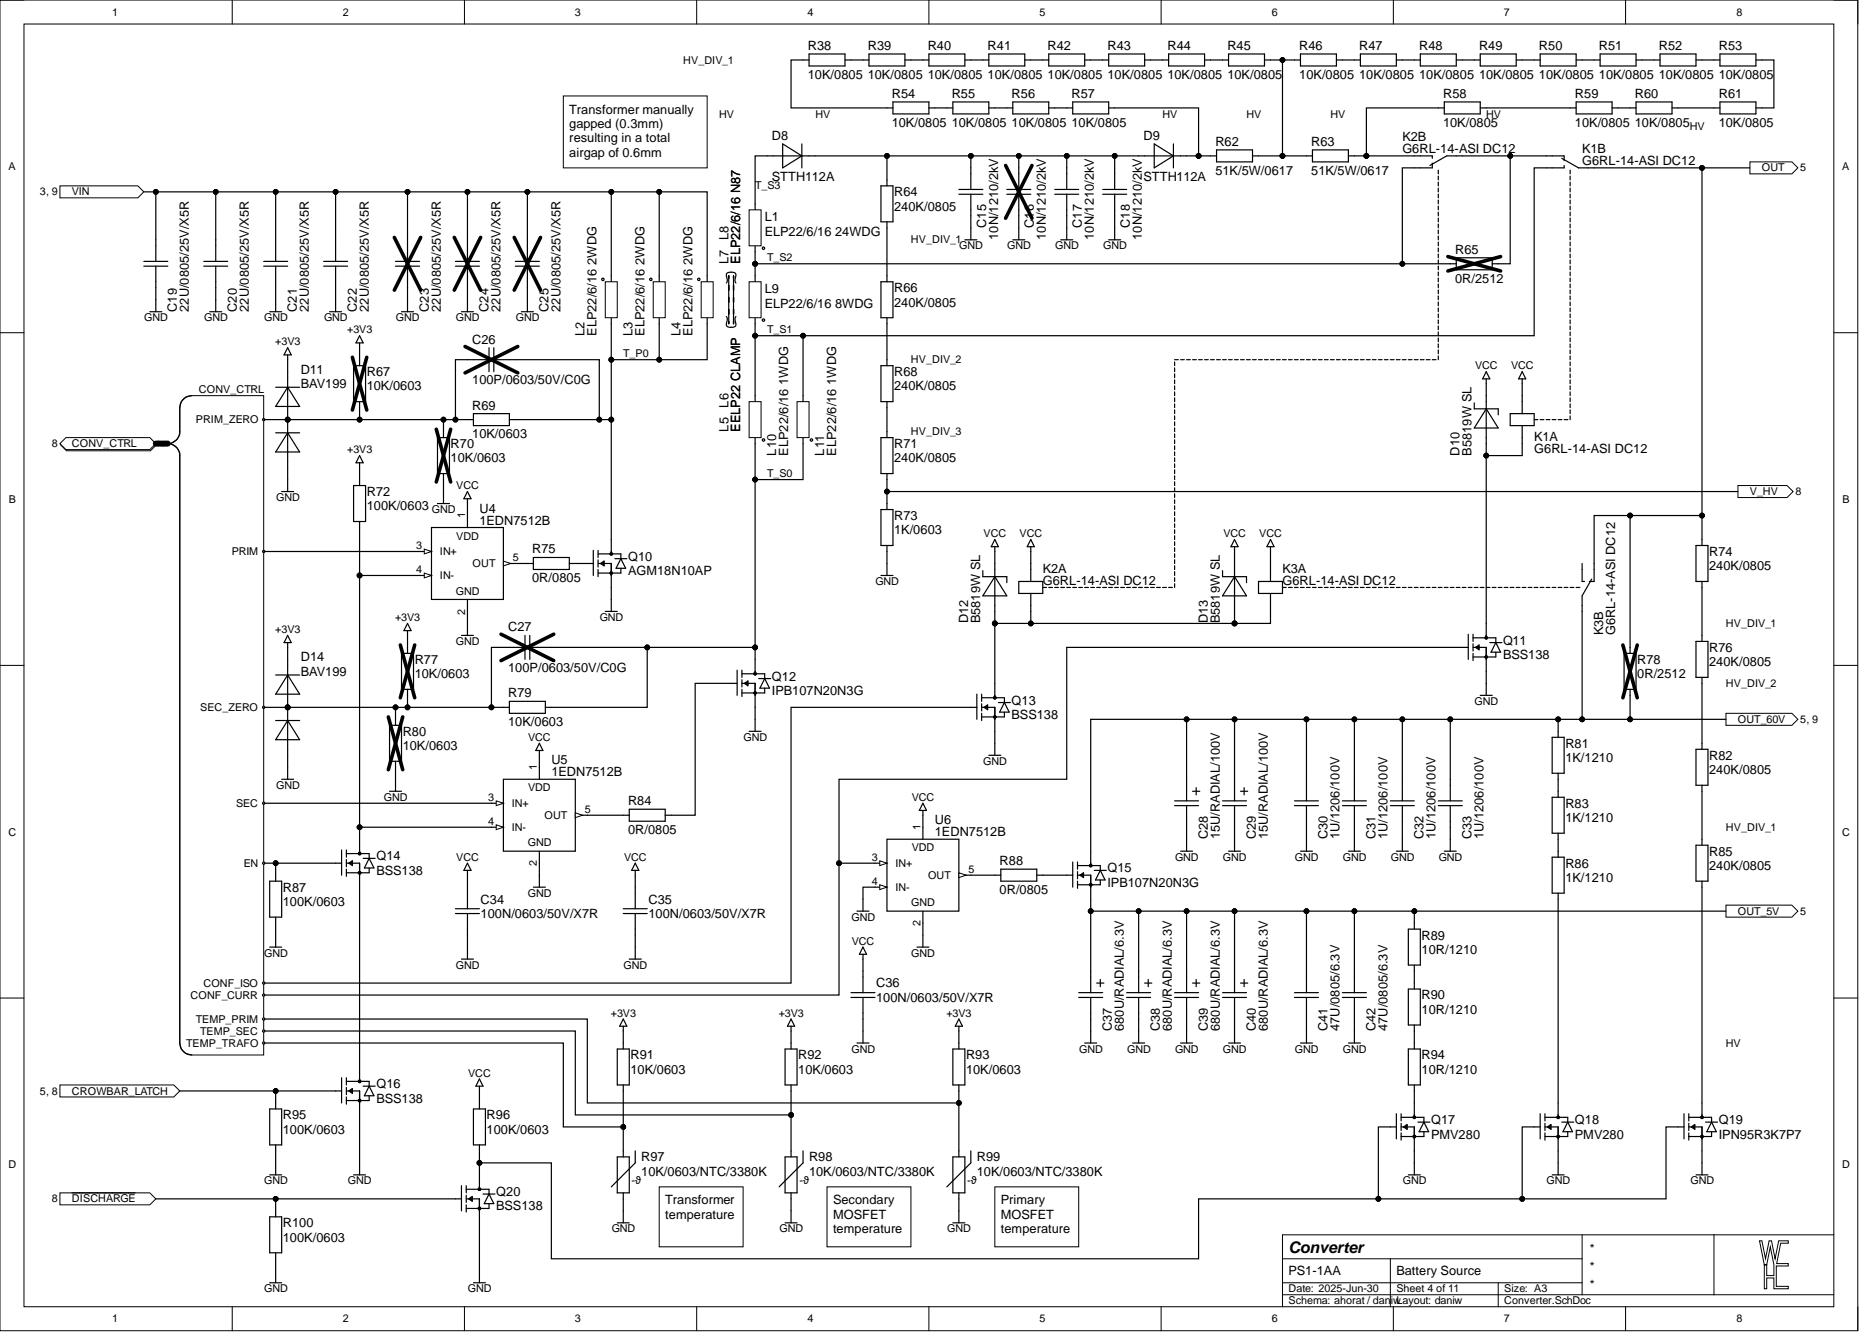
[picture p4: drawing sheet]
<svg xmlns="http://www.w3.org/2000/svg" width="393mm" height="282mm" viewBox="0 0 393 282" stroke-linecap="round" stroke-linejoin="round" font-family="sans-serif">
<defs><g id="words">
<text font-size="3.4" x="272.6" y="265.1">Converter</text>
<g font-size="2.7">
<text x="170.9" y="10.6">R38</text>
<text x="183.6" y="10.6">R39</text>
<text x="196.3" y="10.6">R40</text>
<text x="209" y="10.6">R41</text>
<text x="221.7" y="10.6">R42</text>
<text x="234.3" y="10.6">R43</text>
<text x="247" y="10.6">R44</text>
<text x="259.7" y="10.6">R45</text>
<text x="274.9" y="10.6">R46</text>
<text x="287.6" y="10.6">R47</text>
<text x="300.3" y="10.6">R48</text>
<text x="313" y="10.6">R49</text>
<text x="325.6" y="10.6">R50</text>
<text x="338.3" y="10.6">R51</text>
<text x="351" y="10.6">R52</text>
<text x="363.7" y="10.6">R53</text>
<text x="170.9" y="16.7">10K/0805</text>
<text x="183.6" y="16.7">10K/0805</text>
<text x="196.3" y="16.7">10K/0805</text>
<text x="209" y="16.7">10K/0805</text>
<text x="221.7" y="16.7">10K/0805</text>
<text x="234.3" y="16.7">10K/0805</text>
<text x="247" y="16.7">10K/0805</text>
<text x="259.7" y="16.7">10K/0805</text>
<text x="274.9" y="16.7">10K/0805</text>
<text x="287.6" y="16.7">10K/0805</text>
<text x="300.3" y="16.7">10K/0805</text>
<text x="313" y="16.7">10K/0805</text>
<text x="325.6" y="16.7">10K/0805</text>
<text x="338.3" y="16.7">10K/0805</text>
<text x="351" y="16.7">10K/0805</text>
<text x="363.7" y="16.7">10K/0805</text>
<text x="188.7" y="20.7">R54</text>
<text x="201.4" y="20.7">R55</text>
<text x="214" y="20.7">R56</text>
<text x="226.7" y="20.7">R57</text>
<text x="305.3" y="20.7">R58</text>
<text x="333.2" y="20.7">R59</text>
<text x="345.9" y="20.7">R60</text>
<text x="363.7" y="20.7">R61</text>
<text x="120.5" y="24">Transformer manually</text>
<text x="120.5" y="27.1">gapped (0.3mm)</text>
<text x="163.3" y="29.6">D8</text>
<text x="188.7" y="26.8">10K/0805</text>
<text x="201.4" y="26.8">10K/0805</text>
<text x="214" y="26.8">10K/0805</text>
<text x="226.7" y="26.8">10K/0805</text>
<text x="241.9" y="29.6">D9</text>
<text x="296.7" y="29.9">K2B</text>
<text x="305.3" y="26.8">10K/0805</text>
<text x="333.2" y="26.8">10K/0805</text>
<text x="345.9" y="26.8">10K/0805</text>
<text x="363.7" y="26.8">10K/0805</text>
<text x="120.5" y="30.1">resulting in a total</text>
<text x="120.5" y="33.2">airgap of 0.6mm</text>
<text x="257.2" y="30.9">R62</text>
<text x="277.4" y="30.9">R63</text>
<text x="296.7" y="32.4">G6RL-14-ASI DC12</text>
<text x="334.8" y="32.4">K1B</text>
<text x="334.8" y="34.9">G6RL-14-ASI DC12</text>
<text x="163.3" y="38.2">STTH112A</text>
<text x="189.2" y="41.5">R64</text>
<text x="241.9" y="38.2">STTH112A</text>
<text x="257.2" y="37">51K/5W/0617</text>
<text x="277.4" y="37">51K/5W/0617</text>
<text x="161.8" y="46.9">L1</text>
<text x="189.2" y="44.6">240K/0805</text>
<text x="154.1" y="50.7" transform="rotate(-90 154.1 50.7)">L8</text>
<text x="161.8" y="49.9">ELP22/6/16 24WDG</text>
<text x="208.6" y="48.2" transform="rotate(-90 208.6 48.2)">C15</text>
<text x="211.2" y="50.7" transform="rotate(-90 211.2 50.7)">10N/1210/2kV</text>
<text x="218.8" y="48.2" transform="rotate(-90 218.8 48.2)">C16</text>
<text x="221.3" y="50.7" transform="rotate(-90 221.3 50.7)">10N/1210/2kV</text>
<text x="228.9" y="48.2" transform="rotate(-90 228.9 48.2)">C17</text>
<text x="231.5" y="50.7" transform="rotate(-90 231.5 50.7)">10N/1210/2kV</text>
<text x="239.1" y="48.2" transform="rotate(-90 239.1 48.2)">C18</text>
<text x="241.6" y="50.7" transform="rotate(-90 241.6 50.7)">10N/1210/2kV</text>
<text x="307.9" y="53.7">R65</text>
<text x="126.2" y="56.2" transform="rotate(-90 126.2 56.2)">2WDG</text>
<text x="136.4" y="56.2" transform="rotate(-90 136.4 56.2)">2WDG</text>
<text x="146.5" y="56.2" transform="rotate(-90 146.5 56.2)">2WDG</text>
<text x="154.1" y="55.8" transform="rotate(-90 154.1 55.8)">L7</text>
<text x="156.6" y="55.8" transform="rotate(-90 156.6 55.8)">ELP22/6/16 N87</text>
<text x="307.9" y="59.8">0R/2512</text>
<text x="37.4" y="66" transform="rotate(-90 37.4 66)">C19</text>
<text x="40" y="66" transform="rotate(-90 40 66)">22U/0805/25V/X5R</text>
<text x="50.1" y="66" transform="rotate(-90 50.1 66)">C20</text>
<text x="52.7" y="66" transform="rotate(-90 52.7 66)">22U/0805/25V/X5R</text>
<text x="62.8" y="66" transform="rotate(-90 62.8 66)">C21</text>
<text x="65.3" y="66" transform="rotate(-90 65.3 66)">22U/0805/25V/X5R</text>
<text x="75.5" y="66" transform="rotate(-90 75.5 66)">C22</text>
<text x="78" y="66" transform="rotate(-90 78 66)">22U/0805/25V/X5R</text>
<text x="90.7" y="66" transform="rotate(-90 90.7 66)">C23</text>
<text x="93.2" y="66" transform="rotate(-90 93.2 66)">22U/0805/25V/X5R</text>
<text x="103.4" y="66" transform="rotate(-90 103.4 66)">C24</text>
<text x="105.9" y="66" transform="rotate(-90 105.9 66)">22U/0805/25V/X5R</text>
<text x="116.1" y="66" transform="rotate(-90 116.1 66)">C25</text>
<text x="118.6" y="66" transform="rotate(-90 118.6 66)">22U/0805/25V/X5R</text>
<text x="161.8" y="62.1">L9</text>
<text x="161.8" y="65.1">ELP22/6/16 8WDG</text>
<text x="189.2" y="61.8">R66</text>
<text x="189.2" y="64.9">240K/0805</text>
<text x="123.7" y="71" transform="rotate(-90 123.7 71)">L2</text>
<text x="126.2" y="71" transform="rotate(-90 126.2 71)">ELP22/6/16</text>
<text x="133.8" y="71" transform="rotate(-90 133.8 71)">L3</text>
<text x="136.4" y="71" transform="rotate(-90 136.4 71)">ELP22/6/16</text>
<text x="144" y="71" transform="rotate(-90 144 71)">L4</text>
<text x="146.5" y="71" transform="rotate(-90 146.5 71)">ELP22/6/16</text>
<text x="99.9" y="72.7">C26</text>
<text x="63.7" y="79.1">D11</text>
<text x="63.7" y="82.1">BAV199</text>
<text x="77.6" y="79.6">R67</text>
<text x="77.6" y="82.6">10K/0603</text>
<text x="99.9" y="81.4">100P/0603/50V/C0G</text>
<text x="166.8" y="81.5" transform="rotate(-90 166.8 81.5)">1WDG</text>
<text x="176.9" y="81.5" transform="rotate(-90 176.9 81.5)">1WDG</text>
<text x="189.2" y="79.6">R68</text>
<text x="189.2" y="82.6">240K/0805</text>
<text x="99.9" y="86.7">R69</text>
<text x="154.1" y="86.3" transform="rotate(-90 154.1 86.3)">L6</text>
<text x="95.4" y="94.8">R70</text>
<text x="99.9" y="92.8">10K/0603</text>
<text x="154.1" y="91.3" transform="rotate(-90 154.1 91.3)">L5</text>
<text x="156.6" y="91.3" transform="rotate(-90 156.6 91.3)">EELP22 CLAMP</text>
<text x="189.2" y="94.8">R71</text>
<text x="324.6" y="93.3">K1A</text>
<text x="324.6" y="95.8">G6RL-14-ASI DC12</text>
<text x="95.4" y="97.8">10K/0603</text>
<text x="164.3" y="96.4" transform="rotate(-90 164.3 96.4)">L10</text>
<text x="166.8" y="96.4" transform="rotate(-90 166.8 96.4)">ELP22/6/16</text>
<text x="174.4" y="96.4" transform="rotate(-90 174.4 96.4)">L11</text>
<text x="176.9" y="96.4" transform="rotate(-90 176.9 96.4)">ELP22/6/16</text>
<text x="189.2" y="97.8">240K/0805</text>
<text x="308.8" y="96.4" transform="rotate(-90 308.8 96.4)">D10</text>
<text x="311.3" y="96.4" transform="rotate(-90 311.3 96.4)">B5819W SL</text>
<text x="77.6" y="105">R72</text>
<text x="77.6" y="108">100K/0603</text>
<text x="101.4" y="108.5">U4</text>
<text x="101.4" y="111">1EDN7512B</text>
<text x="189.2" y="110">R73</text>
<text x="189.2" y="113.1">1K/0603</text>
<text x="112.6" y="117.1">R75</text>
<text x="132.9" y="118.6">Q10</text>
<text x="361.6" y="117.6">R74</text>
<text x="112.6" y="123.2">0R/0805</text>
<text x="132.9" y="121.7">AGM18N10AP</text>
<text x="220.6" y="121.2">K2A</text>
<text x="220.6" y="123.7">G6RL-14-ASI DC12</text>
<text x="271.4" y="121.2">K3A</text>
<text x="271.4" y="123.7">G6RL-14-ASI DC12</text>
<text x="361.6" y="120.7">240K/0805</text>
<text x="204.8" y="131.9" transform="rotate(-90 204.8 131.9)">D12</text>
<text x="207.4" y="131.9" transform="rotate(-90 207.4 131.9)">B5819W SL</text>
<text x="255.6" y="131.9" transform="rotate(-90 255.6 131.9)">D13</text>
<text x="258.1" y="131.9" transform="rotate(-90 258.1 131.9)">B5819W SL</text>
<text x="107.5" y="133.6">C27</text>
<text x="318" y="136.4">Q11</text>
<text x="339.2" y="134.5" transform="rotate(-90 339.2 134.5)">K3B</text>
<text x="341.8" y="134.5" transform="rotate(-90 341.8 134.5)">G6RL-14-ASI DC12</text>
<text x="361.6" y="137.9">R76</text>
<text x="63.7" y="140">D14</text>
<text x="63.7" y="143">BAV199</text>
<text x="87.7" y="140.5">R77</text>
<text x="87.7" y="143.5">10K/0603</text>
<text x="107.5" y="142.2">100P/0603/50V/C0G</text>
<text x="318" y="139.5">BSS138</text>
<text x="346.4" y="140.5">R78</text>
<text x="346.4" y="143.5">0R/2512</text>
<text x="361.6" y="141">240K/0805</text>
<text x="107.5" y="147.6">R79</text>
<text x="163.3" y="144">Q12</text>
<text x="163.3" y="147.1">IPB107N20N3G</text>
<text x="214" y="149.1">Q13</text>
<text x="85.2" y="155.7">R80</text>
<text x="107.5" y="153.7">10K/0603</text>
<text x="214" y="152.1">BSS138</text>
<text x="85.2" y="158.7">10K/0603</text>
<text x="116.7" y="161.8">U5</text>
<text x="331.2" y="158.2">R81</text>
<text x="331.2" y="161.3">1K/1210</text>
<text x="361.6" y="160.8">R82</text>
<text x="116.7" y="164.3">1EDN7512B</text>
<text x="361.6" y="163.8">240K/0805</text>
<text x="132.9" y="170.4">R84</text>
<text x="331.2" y="170.9">R83</text>
<text x="331.2" y="174">1K/1210</text>
<text x="132.9" y="176.5">0R/0805</text>
<text x="197.8" y="174.5">U6</text>
<text x="197.8" y="177">1EDN7512B</text>
<text x="255.6" y="177.6" transform="rotate(-90 255.6 177.6)">C28</text>
<text x="258.1" y="177.6" transform="rotate(-90 258.1 177.6)">15U/RADIAL/100V</text>
<text x="265.7" y="177.6" transform="rotate(-90 265.7 177.6)">C29</text>
<text x="268.2" y="177.6" transform="rotate(-90 268.2 177.6)">15U/RADIAL/100V</text>
<text x="280.9" y="177.6" transform="rotate(-90 280.9 177.6)">C30</text>
<text x="283.4" y="177.6" transform="rotate(-90 283.4 177.6)">1U/1206/100V</text>
<text x="291.1" y="177.6" transform="rotate(-90 291.1 177.6)">C31</text>
<text x="293.6" y="177.6" transform="rotate(-90 293.6 177.6)">1U/1206/100V</text>
<text x="301.2" y="177.6" transform="rotate(-90 301.2 177.6)">C32</text>
<text x="303.7" y="177.6" transform="rotate(-90 303.7 177.6)">1U/1206/100V</text>
<text x="311.3" y="177.6" transform="rotate(-90 311.3 177.6)">C33</text>
<text x="313.9" y="177.6" transform="rotate(-90 313.9 177.6)">1U/1206/100V</text>
<text x="79.6" y="182.1">Q14</text>
<text x="79.6" y="185.1">BSS138</text>
<text x="211.5" y="183.1">R88</text>
<text x="234.3" y="184.6">Q15</text>
<text x="331.2" y="183.6">R86</text>
<text x="361.6" y="181.1">R85</text>
<text x="361.6" y="184.1">240K/0805</text>
<text x="59.9" y="188.7">R87</text>
<text x="59.9" y="191.7">100K/0603</text>
<text x="101.7" y="191.2">C34</text>
<text x="137.2" y="191.2">C35</text>
<text x="211.5" y="189.2">0R/0805</text>
<text x="234.3" y="187.7">IPB107N20N3G</text>
<text x="331.2" y="186.6">1K/1210</text>
<text x="101.7" y="194.2">100N/0603/50V/X7R</text>
<text x="137.2" y="194.2">100N/0603/50V/X7R</text>
<text x="300.8" y="198.8">R89</text>
<text x="300.8" y="201.9">10R/1210</text>
<text x="185.4" y="209">C36</text>
<text x="185.4" y="212">100N/0603/50V/X7R</text>
<text x="300.8" y="211.5">R90</text>
<text x="300.8" y="214.5">10R/1210</text>
<text x="235.3" y="218.2" transform="rotate(-90 235.3 218.2)">C37</text>
<text x="237.8" y="218.2" transform="rotate(-90 237.8 218.2)">680U/RADIAL/6.3V</text>
<text x="245.4" y="218.2" transform="rotate(-90 245.4 218.2)">C38</text>
<text x="247.9" y="218.2" transform="rotate(-90 247.9 218.2)">680U/RADIAL/6.3V</text>
<text x="255.6" y="218.2" transform="rotate(-90 255.6 218.2)">C39</text>
<text x="258.1" y="218.2" transform="rotate(-90 258.1 218.2)">680U/RADIAL/6.3V</text>
<text x="265.7" y="218.2" transform="rotate(-90 265.7 218.2)">C40</text>
<text x="268.2" y="218.2" transform="rotate(-90 268.2 218.2)">680U/RADIAL/6.3V</text>
<text x="280.9" y="218.2" transform="rotate(-90 280.9 218.2)">C41</text>
<text x="283.4" y="218.2" transform="rotate(-90 283.4 218.2)">47U/0805/6.3V</text>
<text x="291.1" y="218.2" transform="rotate(-90 291.1 218.2)">C42</text>
<text x="293.6" y="218.2" transform="rotate(-90 293.6 218.2)">47U/0805/6.3V</text>
<text x="133.4" y="224.2">R91</text>
<text x="133.4" y="227.2">10K/0603</text>
<text x="168.9" y="224.2">R92</text>
<text x="168.9" y="227.2">10K/0603</text>
<text x="204.4" y="224.2">R93</text>
<text x="204.4" y="227.2">10K/0603</text>
<text x="300.8" y="224.2">R94</text>
<text x="300.8" y="227.2">10R/1210</text>
<text x="79.6" y="230.3">Q16</text>
<text x="79.6" y="233.3">BSS138</text>
<text x="59.9" y="236.9">R95</text>
<text x="59.9" y="239.9">100K/0603</text>
<text x="103" y="236.9">R96</text>
<text x="103" y="239.9">100K/0603</text>
<text x="302.8" y="237.9">Q17</text>
<text x="333.2" y="237.9">Q18</text>
<text x="363.7" y="237.9">Q19</text>
<text x="135.7" y="245.7">R97</text>
<text x="171.2" y="245.7">R98</text>
<text x="206.7" y="245.7">R99</text>
<text x="302.8" y="240.9">PMV280</text>
<text x="333.2" y="240.9">PMV280</text>
<text x="363.7" y="240.9">IPN95R3K7P7</text>
<text x="135.7" y="248.8">10K/0603/NTC/3380K</text>
<text x="171.2" y="248.8">10K/0603/NTC/3380K</text>
<text x="206.7" y="248.8">10K/0603/NTC/3380K</text>
<text x="105" y="253.1">Q20</text>
<text x="105" y="256.1">BSS138</text>
<text x="140.8" y="254.9">Transformer</text>
<text x="140.8" y="257.9">temperature</text>
<text x="176.3" y="254.9">Secondary</text>
<text x="176.3" y="257.9">MOSFET</text>
<text x="211.8" y="254.9">Primary</text>
<text x="211.8" y="257.9">MOSFET</text>
<text x="59.9" y="259.7">R100</text>
<text x="59.9" y="262.7">100K/0603</text>
<text x="176.3" y="261">temperature</text>
<text x="211.8" y="261">temperature</text>
<text x="272.6" y="269.8">PS1-1AA</text>
<text x="295.5" y="269.8">Battery Source</text>
<text x="336" y="265.2">*</text>
<text x="336" y="269">*</text>
<text x="336" y="272.8">*</text>
</g>
<g font-size="2.3">
<text x="23.8" y="3.3">1</text>
<text x="72.5" y="3.3">2</text>
<text x="121.6" y="3.3">3</text>
<text x="170.8" y="3.3">4</text>
<text x="220" y="3.3">5</text>
<text x="269.1" y="3.3">6</text>
<text x="318.2" y="3.3">7</text>
<text x="367.4" y="3.3">8</text>
<text x="144.6" y="13.5">HV_DIV_1</text>
<text x="152.2" y="24.9">HV</text>
<text x="172.5" y="24.9">HV</text>
<text x="246" y="24.9">HV</text>
<text x="263.8" y="24.9">HV</text>
<text x="281.5" y="24.9">HV</text>
<text x="314.5" y="24.9">HV</text>
<text x="357.6" y="27.4">HV</text>
<text x="1.8" y="36">A</text>
<text x="8.5" y="41.4">3, 9</text>
<text x="15.2" y="41.4">VIN</text>
<text x="159.8" y="40.1">T_S3</text>
<text x="372.8" y="36.3">OUT</text>
<text x="380.9" y="36.3">5</text>
<text x="389.8" y="36">A</text>
<text x="192.7" y="51.5">HV_DIV_1</text>
<text x="203" y="52.8">GND</text>
<text x="213.1" y="52.8">GND</text>
<text x="223.3" y="52.8">GND</text>
<text x="233.4" y="52.8">GND</text>
<text x="162.3" y="55.3">T_S2</text>
<text x="30.5" y="68">GND</text>
<text x="43.2" y="68">GND</text>
<text x="55.9" y="68">GND</text>
<text x="68.6" y="68">GND</text>
<text x="73.5" y="70.5">+3V3</text>
<text x="83.8" y="68">GND</text>
<text x="96.5" y="68">GND</text>
<text x="109.1" y="68">GND</text>
<text x="162.3" y="70.5">T_S1</text>
<text x="58.2" y="73.1">+3V3</text>
<text x="131.9" y="75.6">T_P0</text>
<text x="192.7" y="76.9">HV_DIV_2</text>
<text x="42.1" y="83.2">CONV_CTRL</text>
<text x="312.1" y="78.1">VCC</text>
<text x="319.7" y="78.1">VCC</text>
<text x="41.4" y="89.6">PRIM_ZERO</text>
<text x="11" y="94.6">8</text>
<text x="15.2" y="94.6">CONV_CTRL</text>
<text x="73.5" y="95.9">+3V3</text>
<text x="192.7" y="92.1">HV_DIV_3</text>
<text x="162.3" y="101">T_S0</text>
<text x="1.9" y="106.4">B</text>
<text x="58.4" y="106">GND</text>
<text x="96.5" y="103.5">VCC</text>
<text x="370.3" y="104.8">V_HV</text>
<text x="379.9" y="104.8">8</text>
<text x="389.9" y="106.4">B</text>
<text x="91.4" y="108.6">GND</text>
<text x="98.4" y="109.6" transform="rotate(-90 98.4 109.6)">1</text>
<text x="208.1" y="113.7">VCC</text>
<text x="215.7" y="113.7">VCC</text>
<text x="258.8" y="113.7">VCC</text>
<text x="266.5" y="113.7">VCC</text>
<text x="49" y="117.5">PRIM</text>
<text x="88.1" y="116.2">3</text>
<text x="93.1" y="117.5">IN+</text>
<text x="96.5" y="114.2">VDD</text>
<text x="108.5" y="118.7">5</text>
<text x="88.1" y="121.3">4</text>
<text x="93.1" y="122.5">IN-</text>
<text x="96.5" y="125.8">GND</text>
<text x="100" y="120">OUT</text>
<text x="185.2" y="123.8">GND</text>
<text x="83.6" y="131.4">+3V3</text>
<text x="98.4" y="130.1" transform="rotate(-90 98.4 130.1)">2</text>
<text x="126.9" y="131.4">GND</text>
<text x="58.2" y="134">+3V3</text>
<text x="96.5" y="136.5">GND</text>
<text x="365.2" y="132.7">HV_DIV_1</text>
<text x="312" y="149.2">GND</text>
<text x="365.2" y="145.4">HV_DIV_2</text>
<text x="42.4" y="150.4">SEC_ZERO</text>
<text x="367.7" y="153">OUT_60V</text>
<text x="380.9" y="153">5, 9</text>
<text x="111.8" y="156.8">VCC</text>
<text x="157.3" y="156.8">GND</text>
<text x="208" y="161.9">GND</text>
<text x="58.4" y="166.9">GND</text>
<text x="111.8" y="167.4">VDD</text>
<text x="113.6" y="162.9" transform="rotate(-90 113.6 162.9)">1</text>
<text x="50" y="170.7">SEC</text>
<text x="81.2" y="169.5">GND</text>
<text x="103.3" y="169.5">3</text>
<text x="108.3" y="170.7">IN+</text>
<text x="115.2" y="173.3">OUT</text>
<text x="123.8" y="172">5</text>
<text x="192.9" y="169.5">VCC</text>
<text x="1.8" y="176.8">C</text>
<text x="103.3" y="174.5">4</text>
<text x="108.3" y="175.8">IN-</text>
<text x="111.7" y="179.1">GND</text>
<text x="194.8" y="175.6" transform="rotate(-90 194.8 175.6)">1</text>
<text x="365.2" y="175.8">HV_DIV_1</text>
<text x="389.8" y="176.8">C</text>
<text x="51.6" y="183.4">EN</text>
<text x="96.5" y="182.2">VCC</text>
<text x="113.6" y="183.3" transform="rotate(-90 113.6 183.3)">2</text>
<text x="132" y="182.2">VCC</text>
<text x="184.5" y="182.2">3</text>
<text x="189.4" y="183.4">IN+</text>
<text x="192.9" y="180.1">VDD</text>
<text x="196.4" y="186">OUT</text>
<text x="204.9" y="184.7">5</text>
<text x="248.6" y="182.2">GND</text>
<text x="258.8" y="182.2">GND</text>
<text x="274" y="182.2">GND</text>
<text x="284.1" y="182.2">GND</text>
<text x="294.3" y="182.2">GND</text>
<text x="304.4" y="182.2">GND</text>
<text x="111.7" y="189.8">GND</text>
<text x="184.5" y="187.2">4</text>
<text x="189.4" y="188.5">IN-</text>
<text x="192.8" y="191.8">GND</text>
<text x="180.1" y="194.8">GND</text>
<text x="194.8" y="196" transform="rotate(-90 194.8 196)">2</text>
<text x="367.7" y="193.6">OUT_5V</text>
<text x="380.9" y="193.6">5</text>
<text x="55.9" y="202.4">GND</text>
<text x="180.2" y="199.9">VCC</text>
<text x="192.8" y="202.4">GND</text>
<text x="43" y="208.8">CONF_ISO</text>
<text x="96.5" y="205">GND</text>
<text x="132" y="205">GND</text>
<text x="40.3" y="211.3">CONF_CURR</text>
<text x="129.3" y="215.1">+3V3</text>
<text x="164.8" y="215.1">+3V3</text>
<text x="200.3" y="215.1">+3V3</text>
<text x="39.4" y="221.5">TEMP_TRAFO</text>
<text x="41.4" y="216.4">TEMP_PRIM</text>
<text x="42.4" y="218.9">TEMP_SEC</text>
<text x="365.2" y="221.5">HV</text>
<text x="99.1" y="227.8">VCC</text>
<text x="180.1" y="222.7">GND</text>
<text x="228.3" y="222.7">GND</text>
<text x="238.5" y="222.7">GND</text>
<text x="248.6" y="222.7">GND</text>
<text x="258.8" y="222.7">GND</text>
<text x="274" y="222.7">GND</text>
<text x="284.1" y="222.7">GND</text>
<text x="8.5" y="231.6">5, 8</text>
<text x="15.2" y="231.6">CROWBAR_LATCH</text>
<text x="1.8" y="247.2">D</text>
<text x="55.9" y="250.6">GND</text>
<text x="73.6" y="250.6">GND</text>
<text x="133.7" y="250.6">-ϑ</text>
<text x="169.2" y="250.6">-ϑ</text>
<text x="204.7" y="250.6">-ϑ</text>
<text x="296.8" y="250.6">GND</text>
<text x="327.2" y="250.6">GND</text>
<text x="357.7" y="250.6">GND</text>
<text x="389.8" y="247.2">D</text>
<text x="11" y="254.5">8</text>
<text x="15.2" y="254.5">DISCHARGE</text>
<text x="129.4" y="260.8">GND</text>
<text x="164.9" y="260.8">GND</text>
<text x="200.4" y="260.8">GND</text>
<text x="55.9" y="273.5">GND</text>
<text x="99" y="273.5">GND</text>
<text x="272.6" y="273.5">Date: 2025-Jun-30</text>
<text x="295.5" y="273.5">Sheet 4 of 11</text>
<text x="318.3" y="273.5">Size: A3</text>
<text x="23.8" y="279.8">1</text>
<text x="72.5" y="279.8">2</text>
<text x="121.6" y="279.8">3</text>
<text x="170.8" y="279.8">4</text>
<text x="220" y="279.8">5</text>
<text x="269.1" y="279.8">6</text>
<text x="272.6" y="276">Schema: ahorat / daniwLayout: daniw</text>
<text x="318.2" y="279.8">7</text>
<text x="318.3" y="276">Converter.SchDoc</text>
<text x="367.4" y="279.8">8</text>
</g>
</g></defs>
<g fill="none" stroke="#000" stroke-width=".21">
<path d="M0 0h393.1v281.6h-393.1zM0 0h5.1M5.1 5.1h382.9v271.4h-382.9zM49.1 0v5.1M98.3 0v5.1M147.4 0v5.1M196.5 0v5.1M245.7 0v5.1M294.8 0v5.1M344 0v5.1M388 0h5.1v5.1M0 70.4h5.1"/>
<path d="M388 70.4h5.1M0 140.8h5.1M388 140.8h5.1M0 211.2h5.1M388 211.2h5.1M49.1 276.5v5.1M98.3 276.5v5.1M147.4 276.5v5.1M196.5 276.5v5.1M245.7 276.5v5.1M271.4 266.4h63.4M271.4 274h116.6"/>
<path d="M271.4 271.5h63.4M294.2 266.4v10.1M294.8 276.5v5.1M317 271.5v5M334.8 261.3v12.7M344 276.5v5.1M362.7 261.3v12.7M388 261.3h-116.6v15.2M393.1 276.5v5.1"/>
</g>
<path d="M372.3 262.6h.5l.8 3.8 .7-3.8h.5l.8 3.8 .8-3.8h2v.5h-1.6l-.9 4.3h2.5v.5h-2.6v4.3h2.6v.5h-3.1v-2.3h-1.5v2.3h-.5v-5.1h.5v2.3h1.5v-2.3l-.7-3.8-.8 3.8h-.5z" fill-rule="evenodd" fill="#fff"/>
<path d="M372.3 262.6h.5l.8 3.8 .7-3.8h.5l.8 3.8 .8-3.8h2v.5h-1.6l-.9 4.3h2.5v.5h-2.6v4.3h2.6v.5h-3.1v-2.3h-1.5v2.3h-.5v-5.1h.5v2.3h1.5v-2.3l-.7-3.8-.8 3.8h-.5z" fill="none" stroke="#000" stroke-width=".21"/>
<path d="M12.7 39.3h16.5l1.2 1.3-1.2 1.3h-16.5z" fill-rule="evenodd" fill="#fff"/>
<path d="M12.7 39.3h16.5l1.2 1.3-1.2 1.3h-16.5z" fill="none" stroke="#000" stroke-width=".21"/>
<path d="M14.1 92.9h17.7l1.3 1.2-1.3 1.3h-17.7l-1.3-1.3z" fill-rule="evenodd" fill="#fff"/>
<path d="M14.1 92.9h17.7l1.3 1.2-1.3 1.3h-17.7l-1.3-1.3z" fill="none" stroke="#000" stroke-width=".21"/>
<path d="M13.9 92.6h17.8l1.3 1.3-1.3 1.2h-17.8l-1.2-1.2z" fill-rule="evenodd" fill="#fff"/>
<path d="M13.9 92.6h17.8l1.3 1.3-1.3 1.2h-17.8l-1.2-1.2z" fill="none" stroke="#000" stroke-width=".21"/>
<path d="M370.3 34.3h8.8l1.3 1.2-1.3 1.3h-8.8z" fill-rule="evenodd" fill="#fff"/>
<path d="M370.3 34.3h8.8l1.3 1.2-1.3 1.3h-8.8z" fill="none" stroke="#000" stroke-width=".21"/>
<path d="M149.6 58.4v1.2M149.6 67.2v1.3" fill="none" stroke="#000" stroke-width=".25"/>
<circle cx="147.9" cy="59.1" r=".25" fill="#fff"/>
<circle cx="147.9" cy="59.1" r=".25" fill="none" stroke="#000" stroke-width=".25"/>
<path d="M148.4 59.6h2.5v7.6h-2.5z" fill-rule="evenodd" fill="#fff"/>
<path d="M148.4 59.6h2.5v7.6h-2.5z" fill="none" stroke="#000" stroke-width=".21"/>
<g fill="none" stroke="#000" stroke-width=".25">
<path d="M124.3 119.2h1.2M125.5 116.5v5.3M126.6 119.2h2.7v5.1M126.6 116.5v1.5M126.6 118.5v1.5M126.6 117.2h4.8v1M127.1 119.2l.7-.5v1zM127.8 119l-.5 .2 .5 .3M129.3 114.2v3M130.1 118.2h2.5M131.4 118.2l1 2.1h-2zM126.6 120.5v1.5"/>
<path d="M128.1 129.4h2.5M129.3 126.9v2.5M131.4 120.3v1h-4.8M159.8 139.5v3.1M154.7 144.6h1.3M156 141.8v5.3M157 144.6h2.8v5.1M157 141.8v1.5M157 143.8v1.6M157 145.9v1.5M157 142.6h4.8v1M157.5 144.6l.8-.5v1z"/>
<path d="M158.3 144.4l-.6 .2 .6 .3M158.5 154.8h2.5M159.8 152.2v2.6M160.5 143.6h2.6M161.8 145.6v1h-4.8M161.8 143.6l1 2h-2z"/>
<circle cx="129.3" cy="117.2" r=".25"/>
<circle cx="129.3" cy="121.3" r=".25"/>
<circle cx="159.8" cy="142.6" r=".25"/>
<circle cx="159.8" cy="146.6" r=".25"/>
</g>
<path d="M39.3 84l1.3-.3h15.2v139.6h-15.2l-1.3-.4-.9-.9-.4-1.3v-124.9l-.6-1.1-1.3-.8 1.3-.9 .6-1v-5.7l.4-1.3z" fill-rule="evenodd" fill="#fff"/>
<path d="M39.3 84l1.3-.3h15.2v139.6h-15.2l-1.3-.4-.9-.9-.4-1.3v-124.9l-.6-1.1-1.3-.8 1.3-.9 .6-1v-5.7l.4-1.3z" fill="none" stroke="#000" stroke-width=".21"/>
<path d="M40.6 83.7a2.54 2.54 0 0 0-2.6 2.6v5a2.53 2.53 0 0 1-2.5 2.6 2.53 2.53 0 0 1 2.5 2.5v124.3a2.54 2.54 0 0 0 2.6 2.6" fill="none" stroke="#000" stroke-width=".25"/>
<circle cx="55.8" cy="182.7" r=".26" fill="#fff"/>
<circle cx="55.8" cy="182.7" r=".26" fill="none" stroke="#000" stroke-width=".21"/>
<circle cx="55.8" cy="116.7" r=".25" fill="#fff"/>
<circle cx="55.8" cy="116.7" r=".25" fill="none" stroke="#000" stroke-width=".21"/>
<circle cx="55.8" cy="170" r=".25" fill="#fff"/>
<circle cx="55.8" cy="170" r=".25" fill="none" stroke="#000" stroke-width=".21"/>
<circle cx="55.8" cy="210.6" r=".26" fill="#fff"/>
<circle cx="55.8" cy="210.6" r=".26" fill="none" stroke="#000" stroke-width=".21"/>
<circle cx="55.8" cy="208" r=".26" fill="#fff"/>
<circle cx="55.8" cy="208" r=".26" fill="none" stroke="#000" stroke-width=".21"/>
<circle cx="55.8" cy="88.8" r=".25" fill="#fff"/>
<circle cx="55.8" cy="88.8" r=".25" fill="none" stroke="#000" stroke-width=".21"/>
<circle cx="55.8" cy="149.7" r=".25" fill="#fff"/>
<circle cx="55.8" cy="149.7" r=".25" fill="none" stroke="#000" stroke-width=".21"/>
<circle cx="55.8" cy="220.7" r=".26" fill="#fff"/>
<circle cx="55.8" cy="220.7" r=".26" fill="none" stroke="#000" stroke-width=".21"/>
<circle cx="55.8" cy="218.2" r=".26" fill="#fff"/>
<circle cx="55.8" cy="218.2" r=".26" fill="none" stroke="#000" stroke-width=".21"/>
<circle cx="55.8" cy="215.6" r=".26" fill="#fff"/>
<circle cx="55.8" cy="215.6" r=".26" fill="none" stroke="#000" stroke-width=".21"/>
<path d="M159.8 83.7v1.3M159.8 92.6v1.3" fill="none" stroke="#000" stroke-width=".25"/>
<circle cx="161.5" cy="93.1" r=".25" fill="#fff"/>
<circle cx="161.5" cy="93.1" r=".25" fill="none" stroke="#000" stroke-width=".25"/>
<path d="M158.5 85h2.5v7.6h-2.5z" fill-rule="evenodd" fill="#fff"/>
<path d="M158.5 85h2.5v7.6h-2.5z" fill="none" stroke="#000" stroke-width=".21"/>
<path d="M327.2 33h3.8v1M330.5 33.5l3.5 2h3.3M331 35v.5h-3.8M159.8 58.4v1.2M31.7 66h2.5M33 63.4v2.6M159.8 67.2v1.3M319.5 87.5h5.1v2.6h-5.1zM322.1 83.7v3.8M322.1 90.1v3.8" fill="none" stroke="#000" stroke-width=".25"/>
<circle cx="161.5" cy="67.7" r=".25" fill="#fff"/>
<circle cx="161.5" cy="67.7" r=".25" fill="none" stroke="#000" stroke-width=".25"/>
<path d="M158.5 59.6h2.5v7.6h-2.5z" fill-rule="evenodd" fill="#fff"/>
<path d="M158.5 59.6h2.5v7.6h-2.5z" fill="none" stroke="#000" stroke-width=".21"/>
<g fill="none" stroke="#000" stroke-width=".25">
<path d="M159.8 43.1v1.3M159.8 52v1.3M309.4 137h1.3M310.7 134.2v5.3M311.7 137h2.8v5.1M311.7 134.2v1.5M311.7 136.2v1.6M311.7 138.3v1.5M311.7 135h4.8v1M312.2 137l.8-.5v1zM313 136.7l-.6 .3 .6 .3M314.5 131.9v3.1"/>
<path d="M315.2 136h2.6M316.5 138v1h-4.8M316.5 136l1 2h-2zM313.2 147.1h2.5M314.5 144.6v2.5"/>
<circle cx="314.5" cy="135" r=".25"/>
<circle cx="314.5" cy="139" r=".25"/>
<circle cx="314.5" cy="139" r=".26"/>
<circle cx="314.5" cy="135" r=".26"/>
</g>
<circle cx="161.5" cy="52.5" r=".25" fill="#fff"/>
<circle cx="161.5" cy="52.5" r=".25" fill="none" stroke="#000" stroke-width=".25"/>
<path d="M158.5 44.4h2.5v7.6h-2.5z" fill-rule="evenodd" fill="#fff"/>
<path d="M158.5 44.4h2.5v7.6h-2.5z" fill="none" stroke="#000" stroke-width=".21"/>
<g fill="none" stroke="#000" stroke-width=".25">
<path d="M162.3 33h10.2M165.6 30.5l4.1 2.5-4.1 2.5zM169.7 30.5v5M304.3 36v.8M304.3 37.3v.8M304.3 38.5v.8M304.3 39.8v.8M332.2 36v.8M332.2 37.3v.8M332.2 38.5v.8M332.2 39.8v.8M214.3 50.7h2.5"/>
<path d="M215.6 48.2v2.5M304.3 41.1v.8M304.3 42.3v.8M304.3 43.6v.8M304.3 44.9v.8M304.3 46.1v.8M304.3 47.4v.8M304.3 48.7v.8M304.3 50v.7M304.3 51.2v.8M304.3 52.5v.8M304.3 53.8v.8"/>
<path d="M304.3 55v.8M304.3 56.3v.8M304.3 57.6v.8M304.3 58.8v.8M332.2 41.1v.8M332.2 42.3v.8M332.2 43.6v.8M332.2 44.9v.8M332.2 46.1v.8M332.2 47.4v.8M332.2 48.7v.8M332.2 50v.7"/>
<path d="M332.2 51.2v.8M332.2 52.5v.8M332.2 53.8v.8M332.2 55v.8M332.2 56.3v.8M332.2 57.6v.8M332.2 58.8v.8M248.5 76.6v.8M248.5 77.9v.8M248.5 79.1v.8M248.5 76.1h.8M249.8 76.1h.8"/>
<path d="M251.1 76.1h.8M252.3 76.1h.8M253.6 76.1h.8M254.9 76.1h.8M256.1 76.1h.8M257.4 76.1h.8M258.7 76.1h.8M259.9 76.1h.8M261.2 76.1h.8M262.5 76.1h.8M263.8 76.1h.7M265 76.1h.8"/>
<path d="M266.3 76.1h.8M267.6 76.1h.7M268.8 76.1h.8M270.1 76.1h.8M271.4 76.1h.8M272.6 76.1h.8M273.9 76.1h.8M275.2 76.1h.8M276.4 76.1h.8M277.7 76.1h.8M279 76.1h.8M280.2 76.1h.8"/>
<path d="M281.5 76.1h.8M282.8 76.1h.8M284 76.1h.8M285.3 76.1h.8M286.6 76.1h.8M287.8 76.1h.8M289.1 76.1h.8M290.4 76.1h.8M291.6 76.1h.8M292.9 76.1h.8M294.2 76.1h.8M295.5 76.1h.7"/>
<path d="M296.7 76.1h.8M298 76.1h.8M299.3 76.1h.7M300.5 76.1h.8M301.8 76.1h.8M303.1 76.1h.8M304.3 60.1v.8M304.3 61.4v.8M304.3 62.6v.8M304.3 63.9v.8M304.3 65.2v.8M304.3 66.4v.8"/>
<path d="M304.3 67.7v.8M304.3 69v.8M304.3 70.2v.8M304.3 71.5v.8M304.3 72.8v.8M304.3 74.1v.7M304.3 75.3v.8M332.2 60.1v.8M332.2 61.4v.8M332.2 62.6v.8M332.2 63.9v.8M332.2 65.2v.8"/>
<path d="M332.2 66.4v.8M332.2 67.7v.8M332.2 69v.8M332.2 70.2v.8M332.2 71.5v.8M332.2 72.8v.8M332.2 74.1v.7M332.2 75.3v.8M332.2 76.6v.8M332.2 77.9v.8M332.2 79.1v.8M248.5 80.4v.8"/>
<path d="M248.5 81.7v.8M248.5 82.9v.8M248.5 84.2v.8M248.5 85.5v.8M248.5 86.7v.8M248.5 88v.8M248.5 89.3v.8M248.5 90.5v.8M248.5 91.8v.8M248.5 93.1v.8M248.5 94.3v.8M248.5 95.6v.8"/>
<path d="M248.5 96.9v.8M248.5 98.2v.7M248.5 99.4v.8M311.9 85.2v1.3h5.1v1.3M314.5 83.7v10.2M314.5 86.5l2.5 4.1h-5.1zM324.6 88.8h.8M325.9 88.8h.8M327.2 88.8h.7M328.4 88.8h.8M329.7 88.8h.8M331 88.8h.8"/>
<path d="M332.2 80.4v.8M332.2 81.7v.8M332.2 82.9v.8M332.2 84.2v.8M332.2 85.5v.8M332.2 86.7v.8M332.2 88v.8M210.5 119.2v10.2M248.5 100.7v.8M248.5 102v.8M248.5 103.2v.8M248.5 104.5v.8"/>
<path d="M248.5 105.8v.8M248.5 107v.8M248.5 108.3v.8M248.5 109.6v.8M248.5 110.8v.8M248.5 112.1v.8M248.5 113.4v.8M248.5 114.6v.8M248.5 115.9v.8M248.5 117.2v.8M248.5 118.4v.8M248.5 119.7v.8"/>
<path d="M208 120.8v1.2h5v1.3M210.5 122l2.5 4.1h-5zM220.6 124.3h.8M221.9 124.3h.8M223.2 124.3h.8M224.4 124.3h.8M225.7 124.3h.8M227 124.3h.8M228.2 124.3h.8M229.5 124.3h.8M230.8 124.3h.8M232.1 124.3h.7"/>
<path d="M233.3 124.3h.8M234.6 124.3h.8M235.9 124.3h.7M237.1 124.3h.8M238.4 124.3h.8M239.7 124.3h.8M240.9 124.3h.8M242.2 124.3h.8M243.5 124.3h.8M244.7 124.3h.8M246 124.3h.8M247.3 124.3h.8"/>
<path d="M248.5 121v.8M248.5 122.3v.7M248.5 123.5v.8M271.4 124.3h.8M272.6 124.3h.8M273.9 124.3h.8M275.2 124.3h.8M276.4 124.3h.8M277.7 124.3h.8M279 124.3h.8M280.2 124.3h.8M281.5 124.3h.8"/>
<path d="M282.8 124.3h.8M284 124.3h.8M285.3 124.3h.8M286.6 124.3h.8M287.8 124.3h.8M289.1 124.3h.8M290.4 124.3h.8M291.6 124.3h.8M292.9 124.3h.8M294.2 124.3h.8M295.5 124.3h.7M296.7 124.3h.8"/>
<path d="M298 124.3h.8M299.3 124.3h.7M300.5 124.3h.8M301.8 124.3h.8M303.1 124.3h.8M304.3 124.3h.8M305.6 124.3h.8M306.9 124.3h.8M308.1 124.3h.8M309.4 124.3h.8M310.7 124.3h.8M311.9 124.3h.8"/>
<path d="M313.2 124.3h.8M314.5 124.3h.8M315.7 124.3h.8M317 124.3h.8M318.3 124.3h.8M319.5 124.3h.8M320.8 124.3h.8M322.1 124.3h.8M323.4 124.3h.7M324.6 124.3h.8M325.9 124.3h.8M327.2 124.3h.7"/>
<path d="M328.4 124.3h.8M329.7 124.3h.8M331 124.3h.8M332.2 124.3h.8M333.5 124.3h.8M205.4 149.7h1.3M206.7 146.9v5.3M207.7 149.7h2.8v5.1M207.7 146.9v1.5M207.7 148.9v1.5M207.7 151v1.5M207.7 147.7h4.8v1"/>
<path d="M208.2 149.7l.8-.5v1zM209 149.4l-.5 .3 .5 .2M209.2 159.8h2.6M210.5 144.6v3.1M210.5 157.3v2.5M211.3 148.7h2.5M212.5 150.7v1h-4.8M212.5 148.7l1 2h-2z"/>
<circle cx="210.5" cy="147.7" r=".25"/>
<circle cx="210.5" cy="151.7" r=".25"/>
<circle cx="210.5" cy="151.7" r=".26"/>
<circle cx="210.5" cy="147.7" r=".26"/>
</g>
<path d="M106.5 164.9h15.2v15.2h-15.2z" fill-rule="evenodd" fill="#fff"/>
<path d="M106.5 164.9h15.2v15.2h-15.2zM114.1 162.4v2.5M121.7 172.5h2.6" fill="none" stroke="#000" stroke-width=".25"/>
<path d="M121.7 172l1.6 .5-1.6 .5z" fill="#fff"/>
<path d="M121.7 172l1.6 .5-1.6 .5z" fill="none" stroke="#000" stroke-width=".21"/>
<path d="M104 175.1h2.5M114.1 180.1v2.6" fill="none" stroke="#000" stroke-width=".25"/>
<path d="M105 174.5l1.5 .6-1.5 .5z" fill="#fff"/>
<path d="M105 174.5l1.5 .6-1.5 .5z" fill="none" stroke="#000" stroke-width=".21"/>
<path d="M104 170h2.5" fill="none" stroke="#000" stroke-width=".25"/>
<path d="M105 169.5l1.5 .5-1.5 .5z" fill="#fff"/>
<path d="M105 169.5l1.5 .5-1.5 .5z" fill="none" stroke="#000" stroke-width=".21"/>
<path d="M91.3 111.6h15.2v15.3h-15.2z" fill-rule="evenodd" fill="#fff"/>
<path d="M91.3 111.6h15.2v15.3h-15.2zM98.9 109.1v2.5M106.5 119.2h2.6" fill="none" stroke="#000" stroke-width=".25"/>
<path d="M106.5 118.7l1.5 .5-1.5 .5z" fill="#fff"/>
<path d="M106.5 118.7l1.5 .5-1.5 .5z" fill="none" stroke="#000" stroke-width=".21"/>
<path d="M88.8 121.8h2.5M98.9 126.9v2.5" fill="none" stroke="#000" stroke-width=".25"/>
<path d="M89.8 121.3l1.5 .5-1.5 .5z" fill="#fff"/>
<path d="M89.8 121.3l1.5 .5-1.5 .5z" fill="none" stroke="#000" stroke-width=".21"/>
<path d="M88.8 116.7h2.5" fill="none" stroke="#000" stroke-width=".25"/>
<path d="M89.8 116.2l1.5 .5-1.5 .5z" fill="#fff"/>
<path d="M89.8 116.2l1.5 .5-1.5 .5z" fill="none" stroke="#000" stroke-width=".21"/>
<g fill="none" stroke="#000" stroke-width=".25">
<path d="M205.4 35.5v4.6M215.6 35.5v4.6M202.9 40.1h5.1M202.9 41.1h5.1M204.2 50.7h2.5M205.4 41.1v4.6M205.4 48.2v2.5M213 40.1h5.1M213 41.1h5.1M215.6 41.1v4.6M97.6 134.5h2.6M98.9 131.9v2.6"/>
<path d="M72.3 179.9v5.3M73.3 179.9v1.5M76.1 177.6v3M248.5 169.5h5.1M248.5 170.5h5.1M251.1 164.9v4.6M251.1 170.5v4.6M251.1 177.6v2.5M252.3 167.4h1.6M253.1 166.7v1.5M258.7 169.5h5.1M258.7 170.5h5.1"/>
<path d="M261.2 164.9v4.6M261.2 170.5v4.6M261.2 177.6v2.5M262.5 167.4h1.5M263.2 166.7v1.5M273.9 169.5h5.1M273.9 170.5h5.1M276.4 164.9v4.6M276.4 170.5v4.6M276.4 177.6v2.5M284 169.5h5.1M284 170.5h5.1"/>
<path d="M286.6 164.9v4.6M286.6 170.5v4.6M286.6 177.6v2.5M294.2 169.5h5.1M294.2 170.5h5.1M296.7 164.9v4.6M296.7 170.5v4.6M296.7 177.6v2.5M304.3 169.5h5.1M304.3 170.5h5.1M306.9 164.9v4.6M306.9 170.5v4.6"/>
<path d="M306.9 177.6v2.5M57.1 186.5h2.5v7.6h-2.5zM58.3 185.2v1.3M58.3 194.1v1.2M58.3 197.9v2.5M71 182.7h1.3M73.3 182.7h2.8v5M73.3 181.9v1.5M73.3 183.9v1.6M73.3 180.6h4.8v1M73.8 182.7l.8-.5v1zM74.6 182.4l-.5 .3 .5 .2"/>
<path d="M76.8 181.6h2.6M78.1 183.7v1h-4.8M78.1 181.6l1 2.1h-2zM112.9 187.7h2.5M114.1 185.2v2.5M249.8 180.1h2.5M259.9 180.1h2.6M275.2 180.1h2.5M285.3 180.1h2.5M295.5 180.1h2.5M305.6 180.1h2.5M57.1 200.4h2.5"/>
<path d="M228.2 210.1h5.1M228.2 211.1h5.1M230.8 205.5v4.6M230.8 211.1v4.5M230.8 218.2v2.5M232.1 208h1.5M232.8 207.3v1.5M238.4 210.1h5.1M238.4 211.1h5.1M240.9 205.5v4.6M240.9 211.1v4.5M240.9 218.2v2.5"/>
<path d="M242.2 208h1.5M243 207.3v1.5M248.5 210.1h5.1M248.5 211.1h5.1M251.1 205.5v4.6M251.1 211.1v4.5M251.1 218.2v2.5M252.3 208h1.6M253.1 207.3v1.5M258.7 210.1h5.1M258.7 211.1h5.1M261.2 205.5v4.6"/>
<path d="M261.2 211.1v4.5M261.2 218.2v2.5M262.5 208h1.5M263.2 207.3v1.5M273.9 210.1h5.1M273.9 211.1h5.1M276.4 205.5v4.6M276.4 211.1v4.5M276.4 218.2v2.5M284 210.1h5.1M284 211.1h5.1M286.6 205.5v4.6"/>
<path d="M286.6 211.1v4.5M286.6 218.2v2.5M229.5 220.7h2.6M239.7 220.7h2.5M249.8 220.7h2.5M259.9 220.7h2.6M275.2 220.7h2.5M285.3 220.7h2.5M74.8 248.6h2.6M76.1 246.1v2.5"/>
<circle cx="76.1" cy="184.7" r=".25"/>
<circle cx="76.1" cy="180.6" r=".25"/>
<circle cx="76.1" cy="180.6" r=".26"/>
<circle cx="76.1" cy="184.7" r=".26"/>
</g>
<path d="M212.8 35l5.6 11.2M218.4 35l-5.6 11.2" fill="none" stroke="#000" stroke-width=".76"/>
<path d="M365.2 151h13.9l1.3 1.2-1.3 1.3h-13.9z" fill-rule="evenodd" fill="#fff"/>
<path d="M365.2 151h13.9l1.3 1.2-1.3 1.3h-13.9z" fill="none" stroke="#000" stroke-width=".21"/>
<g fill="none" stroke="#000" stroke-width=".25">
<path d="M186.4 39.3h2.5v7.6h-2.5zM187.7 38.1v1.2M256.1 33h1.3M257.4 31.7h7.6v2.6h-7.6zM265 33h1.3M276.4 33h1.3M277.7 31.7h7.6v2.6h-7.6zM285.3 33h1.3M30.4 55.3h5.1M30.4 56.3h5.1M33 50.7v4.6M33 56.3v4.6"/>
<path d="M43.1 55.3h5.1M43.1 56.3h5.1M45.6 50.7v4.6M45.6 56.3v4.6M55.8 55.3h5.1M55.8 56.3h5.1M58.3 50.7v4.6M58.3 56.3v4.6M68.5 55.3h5M68.5 56.3h5M71 50.7v4.6M71 56.3v4.6"/>
<path d="M153.7 59.9a2.48 2.48 0 0 0 0-1.8 1.3 1.3 0 0 1 2-.2v.6a1.54 1.54 0 0 0 0 1.4M154.2 58.4v10.1M155.2 58.4v10.1M187.7 46.9v1.3M44.4 66h2.5M45.6 63.4v2.6M57.1 66h2.5M58.3 63.4v2.6M69.7 66h2.6M71 63.4v2.6M153.7 67a2.5 2.5 0 0 1 0 1.7 1.3 1.3 0 0 0 2 .3v-.6a1.54 1.54 0 0 1 0-1.4M98.9 104l.8 1.5h-1.6z"/>
<path d="M98.9 105.5v1.1M186.4 107.8h2.5v7.6h-2.5zM187.7 106.6v1.2M187.7 115.4v1.3M187.7 119.2v2.6M186.4 121.8h2.5M114.1 157.3l.8 1.5h-1.5zM114.1 158.8v1"/>
</g>
<path d="M367.7 102.8h10.4l1.3 1.2-1.3 1.3h-10.4z" fill-rule="evenodd" fill="#fff"/>
<g fill="none" stroke="#000" stroke-width=".21">
<path d="M367.7 102.8h10.4l1.3 1.2-1.3 1.3h-10.4z"/>
<circle cx="253.6" cy="33" r=".51"/>
<circle cx="271.4" cy="33" r=".51"/>
<circle cx="289.1" cy="33" r=".51"/>
</g>
<g fill="none" stroke="#000" stroke-width=".25">
<path d="M186.4 59.6h2.5v7.6h-2.5zM187.7 58.4v1.2M306.9 55.8h1.2M308.1 54.6h7.6v2.5h-7.6zM315.7 55.8h1.3M186.4 77.4h2.5v7.6h-2.5zM187.7 67.2v1.3M187.7 76.1v1.3M186.4 92.6h2.5v7.6h-2.5zM187.7 85v1.3M187.7 91.3v1.3M111.6 119.2h1.3"/>
<path d="M112.9 118h7.6v2.5h-7.6zM120.5 119.2h1.2M187.7 100.2v1.3M131.9 172.5h1.2M133.1 171.2h7.7v2.6h-7.7zM140.8 172.5h1.2M195.3 171.5v1M195.3 170l.7 1.5h-1.5zM96.4 192.3h5M96.4 193.3h5M98.9 184.2v1M98.9 187.7v4.6"/>
<path d="M98.9 193.3v4.6M98.9 182.7l.8 1.5h-1.6zM131.9 192.3h5M131.9 193.3h5M134.4 182.7l.8 1.5h-1.5zM134.4 184.2v1M134.4 187.7v4.6M134.4 193.3v4.6M195.3 197.9v2.5M225.7 185.2h1.3M227 182.4v5.3M228 185.2h2.8v5.1"/>
<path d="M228 182.4v1.5M228 184.4v1.6M228 186.5v1.5M228 183.2h4.8v1M228.5 185.2l.8-.5v1zM229.3 184.9l-.5 .3 .5 .3M230.8 180.1v3.1M231.5 184.2h2.6M232.8 186.2v1h-4.8M232.8 184.2l1 2h-2zM97.6 203h2.6M98.9 200.4v2.6"/>
<path d="M133.1 203h2.6M134.4 200.4v2.6M180.1 210.1h5M180.1 211.1h5M182.6 201.9v1.1M182.6 205.5v4.6M182.6 211.1v4.5M182.6 218.2v2.5M182.6 200.4l.8 1.5h-1.6zM194 200.4h2.5M181.3 220.7h2.6"/>
<circle cx="230.8" cy="187.2" r=".25"/>
<circle cx="230.8" cy="183.2" r=".25"/>
<circle cx="230.8" cy="183.2" r=".26"/>
<circle cx="230.8" cy="187.2" r=".26"/>
</g>
<g fill="#000">
<circle cx="253.6" cy="33" r=".51"/>
<circle cx="271.4" cy="33" r=".51"/>
<circle cx="289.1" cy="33" r=".51"/>
</g>
<path d="M306.4 54.3l11.1 3M317.5 54.3l-11.1 3" fill="none" stroke="#000" stroke-width=".76"/>
<path d="M187.7 177.6h15.2v15.2h-15.2z" fill-rule="evenodd" fill="#fff"/>
<path d="M187.7 177.6h15.2v15.2h-15.2zM195.3 175.1v2.5M202.9 185.2h2.5" fill="none" stroke="#000" stroke-width=".25"/>
<path d="M202.9 184.7l1.5 .5-1.5 .5z" fill="#fff"/>
<path d="M202.9 184.7l1.5 .5-1.5 .5z" fill="none" stroke="#000" stroke-width=".21"/>
<path d="M185.1 187.7h2.6M195.3 192.8v2.5" fill="none" stroke="#000" stroke-width=".25"/>
<path d="M186.1 187.2l1.6 .5-1.6 .5z" fill="#fff"/>
<path d="M186.1 187.2l1.6 .5-1.6 .5z" fill="none" stroke="#000" stroke-width=".21"/>
<path d="M185.1 182.7h2.6" fill="none" stroke="#000" stroke-width=".25"/>
<path d="M186.1 182.2l1.6 .5-1.6 .5z" fill="#fff"/>
<path d="M186.1 182.2l1.6 .5-1.6 .5z" fill="none" stroke="#000" stroke-width=".21"/>
<path d="M139.5 58.4v1.2M139.5 67.2v1.3M322.1 78.7l.7 1.5h-1.5zM322.1 80.2v1M218.1 114.2l.8 1.5h-1.6zM218.1 115.7v1M181.3 192.8h2.6M182.6 190.3v2.5" fill="none" stroke="#000" stroke-width=".25"/>
<circle cx="137.7" cy="59.1" r=".25" fill="#fff"/>
<circle cx="137.7" cy="59.1" r=".25" fill="none" stroke="#000" stroke-width=".25"/>
<path d="M138.2 59.6h2.6v7.6h-2.6z" fill-rule="evenodd" fill="#fff"/>
<path d="M138.2 59.6h2.6v7.6h-2.6z" fill="none" stroke="#000" stroke-width=".21"/>
<path d="M129.3 58.4v1.2M129.3 67.2v1.3" fill="none" stroke="#000" stroke-width=".25"/>
<circle cx="127.6" cy="59.1" r=".25" fill="#fff"/>
<circle cx="127.6" cy="59.1" r=".25" fill="none" stroke="#000" stroke-width=".25"/>
<path d="M128.1 59.6h2.5v7.6h-2.5z" fill-rule="evenodd" fill="#fff"/>
<path d="M128.1 59.6h2.5v7.6h-2.5z" fill="none" stroke="#000" stroke-width=".21"/>
<path d="M169.9 83.7v1.3M169.9 92.6v1.3" fill="none" stroke="#000" stroke-width=".25"/>
<circle cx="171.7" cy="93.1" r=".25" fill="#fff"/>
<circle cx="171.7" cy="93.1" r=".25" fill="none" stroke="#000" stroke-width=".25"/>
<path d="M168.6 85h2.6v7.6h-2.6z" fill-rule="evenodd" fill="#fff"/>
<path d="M168.6 85h2.6v7.6h-2.6z" fill="none" stroke="#000" stroke-width=".21"/>
<g fill="none" stroke="#000" stroke-width=".25">
<path d="M83.7 55.3h5.1M83.7 56.3h5.1M86.2 50.7v4.6M86.2 56.3v4.6M96.4 55.3h5M96.4 56.3h5M98.9 50.7v4.6M98.9 56.3v4.6M109.1 55.3h5M109.1 56.3h5M111.6 50.7v4.6M111.6 56.3v4.6"/>
<path d="M85 66h2.5M86.2 63.4v2.6M97.6 66h2.6M98.9 63.4v2.6M110.3 66h2.6M111.6 63.4v2.6M314.5 78.7l.7 1.5h-1.5zM314.5 80.2v1M210.5 114.2l.8 1.5h-1.6zM210.5 115.7v1M210.5 185.2h1.3M211.8 183.9h7.6v2.6h-7.6z"/>
<path d="M219.4 185.2h1.2"/>
</g>
<path d="M83.4 50.2l5.6 11.2M89 50.2l-5.6 11.2M96.1 50.2l5.6 11.2M101.7 50.2l-5.6 11.2M108.8 50.2l5.6 11.2M114.4 50.2l-5.6 11.2" fill="none" stroke="#000" stroke-width=".76"/>
<path d="M119.2 20.3h30.4v15.2h-30.4z" fill-rule="evenodd" fill="#fff"/>
<path d="M119.2 20.3h30.4v15.2h-30.4z" fill="none" stroke="#000" stroke-width=".21"/>
<path d="M365.2 191.5h13.9l1.3 1.3-1.3 1.3h-13.9z" fill-rule="evenodd" fill="#fff"/>
<g fill="none" stroke="#000" stroke-width=".21">
<path d="M365.2 191.5h13.9l1.3 1.3-1.3 1.3h-13.9z"/>
<circle cx="60.9" cy="88.8" r=".51"/>
<circle cx="60.9" cy="149.7" r=".51"/>
</g>
<g fill="none" stroke="#000" stroke-width=".25">
<path d="M240.9 33h10.2M244.2 30.5l4.1 2.5-4.1 2.5zM248.3 30.5v5M60.9 75.1v1M60.9 78.7v20.2M60.9 73.6l.7 1.5h-1.5zM98.9 76.1h4.6M103.5 73.6v5.1M104.5 76.1h4.6M104.5 73.6v5.1M58.3 81.9h5.1M58.3 91.6h5.1"/>
<path d="M60.9 81.9l2.5 4.1h-5.1zM60.9 91.6l2.5 4h-5.1zM98.9 88.8h1.3M100.2 87.5h7.6v2.6h-7.6zM107.8 88.8h1.3M59.6 104h2.5M60.9 101.5v2.5M358.9 115.4h2.5v7.6h-2.5zM360.1 114.2v1.2M60.9 136v1M60.9 139.5v20.3M60.9 134.5l.7 1.5h-1.5z"/>
<path d="M106.5 137h4.6M111.1 134.5v5M112.1 137h4.6M112.1 134.5v5M358.9 135.7h2.5v7.6h-2.5zM360.1 123v1.3M360.1 134.5v1.2M58.3 142.8h5.1M58.3 152.5h5.1M60.9 142.8l2.5 4.1h-5.1zM60.9 152.5l2.5 4h-5.1zM106.5 149.7h1.3"/>
<path d="M107.8 148.4h7.6v2.6h-7.6zM115.4 149.7h1.3M358.9 158.6h2.5v7.6h-2.5zM360.1 143.3v1.3M360.1 157.3v1.3M59.6 164.9h2.5M60.9 162.4v2.5M358.9 178.9h2.5v7.6h-2.5zM360.1 166.2v1.2M360.1 177.6v1.3M360.1 186.5v1.2M355.1 238.5h1.2"/>
<path d="M356.3 235.7v5.3M357.3 238.5h2.8v5M357.3 235.7v1.5M357.3 237.7v1.5M357.3 239.7v1.6M357.3 236.4h4.9v1.1M357.8 238.5l.8-.5v1zM358.6 238.2l-.5 .3 .5 .2M360.1 233.4v3M360.9 237.5h2.5M362.2 239.5v1h-4.9M362.2 237.5l1 2h-2.1z"/>
<path d="M358.9 248.6h2.5M360.1 246.1v2.5"/>
<circle cx="60.9" cy="88.8" r=".25"/>
<circle cx="60.9" cy="88.8" r=".38"/>
<circle cx="60.9" cy="149.7" r=".25"/>
<circle cx="60.9" cy="149.7" r=".38"/>
<circle cx="360.1" cy="236.4" r=".25"/>
<circle cx="360.1" cy="240.5" r=".25"/>
</g>
<g fill="#000">
<circle cx="60.9" cy="88.8" r=".51"/>
<circle cx="60.9" cy="149.7" r=".51"/>
</g>
<path d="M98.4 73.3l11.2 5.6M109.6 73.3l-11.2 5.6M106 134.2l11.2 5.6M117.2 134.2l-11.2 5.6" fill="none" stroke="#000" stroke-width=".76"/>
<path d="M12.7 229.6h24.1l1.2 1.3-1.2 1.2h-24.1z" fill-rule="evenodd" fill="#fff"/>
<path d="M12.7 229.6h24.1l1.2 1.3-1.2 1.2h-24.1z" fill="none" stroke="#000" stroke-width=".21"/>
<g fill="none" stroke="#000" stroke-width=".25">
<path d="M76.1 97.9v1M76.1 96.4l.7 1.5h-1.5zM74.8 102.8h2.6v7.6h-2.6zM76.1 101.5v1.3M76.1 110.4v1.2M328.4 156h2.6v7.6h-2.6zM329.7 154.8v1.2M328.4 168.7h2.6v7.6h-2.6zM329.7 163.6v1.3M329.7 167.4v1.3M329.7 176.3v1.3M298 196.6h2.5v7.6h-2.5z"/>
<path d="M299.3 195.3v1.3M328.4 181.4h2.6v7.6h-2.6zM329.7 180.1v1.3M329.7 189v1.3M298 209.3h2.5v7.6h-2.5zM299.3 204.2v1.3M299.3 208v1.3M299.3 216.9v1.3M57.1 234.7h2.5v7.6h-2.5zM58.3 233.4v1.3M71 230.9h1.3M72.3 228.1v5.3"/>
<path d="M73.3 230.9h2.8v5M73.3 228.1v1.5M73.3 230.1v1.5M73.3 232.1v1.6M73.3 228.8h4.8v1M73.8 230.9l.8-.5v1zM74.6 230.6l-.5 .3 .5 .2M76.1 225.8v3M76.8 229.8h2.6M78.1 231.9v1h-4.8M78.1 229.8l1 2.1h-2zM100.2 234.7h2.5v7.6h-2.5z"/>
<path d="M101.4 228.3l.8 1.5h-1.5zM101.4 229.8v1.1M101.4 233.4v1.3M294.2 238.5h1.3M295.5 235.7v5.3M296.5 238.5h2.8v5M296.5 235.7v1.5M296.5 237.7v1.5M296.5 239.7v1.6M296.5 236.4h4.8v1.1M297 238.5l.7-.5v1zM297.7 238.2l-.5 .3 .5 .2"/>
<path d="M298 222h2.5v7.6h-2.5zM299.3 220.7v1.3M299.3 229.6v1.3M299.3 233.4v3M300 237.5h2.6M301.3 239.5v1h-4.8M301.3 237.5l1 2h-2zM324.6 238.5h1.3M325.9 235.7v5.3M326.9 238.5h2.8v5M326.9 236.4h4.8v1.1M326.9 235.7v1.5"/>
<path d="M326.9 237.7v1.5M326.9 239.7v1.6M327.4 238.5l.8-.5v1zM328.2 238.2l-.5 .3 .5 .2M329.7 233.4v3M330.5 237.5h2.5M331.7 239.5v1h-4.8M331.7 237.5l1 2h-2zM57.1 257.5h2.5v7.6h-2.5zM57.1 248.6h2.5M58.3 242.3v1.2M58.3 246.1v2.5"/>
<path d="M58.3 256.2v1.3M96.4 253.7h1.2M97.6 250.9v5.3M98.7 253.7h2.7v5.1M98.7 250.9v1.5M98.7 252.9v1.6M98.7 255v1.5M98.7 251.7h4.8v1M99.2 253.7l.7-.5v1zM99.9 253.4l-.5 .3 .5 .2M101.4 242.3v1.2M101.4 248.6v3.1"/>
<path d="M102.2 252.7h2.5M103.5 254.7v1h-4.8M103.5 252.7l1 2h-2zM298 248.6h2.5M299.3 246.1v2.5M328.4 248.6h2.6M329.7 246.1v2.5M57.1 271.5h2.5M58.3 265.1v1.3M58.3 268.9v2.6M100.2 271.5h2.5M101.4 268.9v2.6"/>
<circle cx="76.1" cy="232.9" r=".25"/>
<circle cx="76.1" cy="228.8" r=".25"/>
<circle cx="76.1" cy="228.8" r=".26"/>
<circle cx="76.1" cy="232.9" r=".26"/>
<circle cx="299.3" cy="236.4" r=".25"/>
<circle cx="299.3" cy="236.4" r=".26"/>
<circle cx="329.7" cy="236.4" r=".25"/>
<circle cx="329.7" cy="236.4" r=".26"/>
<circle cx="101.4" cy="251.7" r=".25"/>
<circle cx="101.4" cy="255.7" r=".25"/>
<circle cx="101.4" cy="255.7" r=".26"/>
<circle cx="101.4" cy="251.7" r=".26"/>
<circle cx="299.3" cy="240.5" r=".25"/>
<circle cx="299.3" cy="240.5" r=".26"/>
<circle cx="329.7" cy="240.5" r=".25"/>
<circle cx="329.7" cy="240.5" r=".26"/>
</g>
<path d="M12.7 252.4h19l1.3 1.3-1.3 1.3h-19z" fill-rule="evenodd" fill="#fff"/>
<g fill="none" stroke="#000" stroke-width=".21">
<path d="M12.7 252.4h19l1.3 1.3-1.3 1.3h-19z"/>
<circle cx="271.4" cy="12.7" r=".51"/>
<circle cx="187.7" cy="33" r=".51"/>
<circle cx="205.4" cy="33" r=".51"/>
<circle cx="215.6" cy="33" r=".51"/>
<circle cx="225.7" cy="33" r=".51"/>
<circle cx="235.9" cy="33" r=".51"/>
<circle cx="253.6" cy="33" r=".51"/>
<circle cx="271.4" cy="33" r=".51"/>
<circle cx="289.1" cy="33" r=".51"/>
<circle cx="319.5" cy="33" r=".51"/>
<circle cx="360.1" cy="35.5" r=".51"/>
<circle cx="33" cy="40.6" r=".51"/>
<circle cx="45.6" cy="40.6" r=".51"/>
<circle cx="58.3" cy="40.6" r=".51"/>
<circle cx="71" cy="40.6" r=".51"/>
<circle cx="86.2" cy="40.6" r=".51"/>
<circle cx="98.9" cy="40.6" r=".51"/>
<circle cx="111.6" cy="40.6" r=".51"/>
<circle cx="129.3" cy="40.6" r=".51"/>
<circle cx="139.5" cy="40.6" r=".51"/>
<circle cx="159.8" cy="55.8" r=".51"/>
<circle cx="296.7" cy="55.8" r=".51"/>
<circle cx="129.3" cy="76.1" r=".51"/>
<circle cx="139.5" cy="76.1" r=".51"/>
<circle cx="159.8" cy="71" r=".51"/>
<circle cx="169.9" cy="71" r=".51"/>
<circle cx="60.9" cy="88.8" r=".51"/>
<circle cx="76.1" cy="88.8" r=".51"/>
<circle cx="93.8" cy="88.8" r=".51"/>
<circle cx="96.4" cy="88.8" r=".51"/>
<circle cx="126.8" cy="88.8" r=".51"/>
<circle cx="129.3" cy="88.8" r=".51"/>
<circle cx="314.5" cy="96.4" r=".51"/>
<circle cx="159.8" cy="101.5" r=".51"/>
<circle cx="187.7" cy="104" r=".51"/>
<circle cx="344.9" cy="109.1" r=".51"/>
<circle cx="360.1" cy="109.1" r=".51"/>
<circle cx="76.1" cy="121.8" r=".51"/>
<circle cx="136.9" cy="137" r=".51"/>
<circle cx="159.8" cy="137" r=".51"/>
<circle cx="210.5" cy="131.9" r=".51"/>
<circle cx="218.1" cy="131.9" r=".51"/>
<circle cx="261.2" cy="131.9" r=".51"/>
<circle cx="60.9" cy="149.7" r=".51"/>
<circle cx="83.7" cy="149.7" r=".51"/>
<circle cx="86.2" cy="149.7" r=".51"/>
<circle cx="104" cy="149.7" r=".51"/>
<circle cx="251.1" cy="152.2" r=".51"/>
<circle cx="261.2" cy="152.2" r=".51"/>
<circle cx="276.4" cy="152.2" r=".51"/>
<circle cx="286.6" cy="152.2" r=".51"/>
<circle cx="296.7" cy="152.2" r=".51"/>
<circle cx="306.9" cy="152.2" r=".51"/>
<circle cx="329.7" cy="152.2" r=".51"/>
<circle cx="334.8" cy="152.2" r=".51"/>
<circle cx="344.9" cy="152.2" r=".51"/>
<circle cx="76.1" cy="175.1" r=".51"/>
<circle cx="58.3" cy="182.7" r=".51"/>
<circle cx="177.5" cy="182.7" r=".51"/>
<circle cx="230.8" cy="192.8" r=".51"/>
<circle cx="240.9" cy="192.8" r=".51"/>
<circle cx="251.1" cy="192.8" r=".51"/>
<circle cx="261.2" cy="192.8" r=".51"/>
<circle cx="276.4" cy="192.8" r=".51"/>
<circle cx="286.6" cy="192.8" r=".51"/>
<circle cx="299.3" cy="192.8" r=".51"/>
<circle cx="58.3" cy="230.9" r=".51"/>
<circle cx="131.9" cy="238.5" r=".51"/>
<circle cx="167.4" cy="235.9" r=".51"/>
<circle cx="202.9" cy="233.4" r=".51"/>
<circle cx="58.3" cy="253.7" r=".51"/>
<circle cx="101.4" cy="246.1" r=".51"/>
<circle cx="291.7" cy="253.7" r=".51"/>
<circle cx="322.1" cy="253.7" r=".51"/>
</g>
<g fill="none" stroke="#000" stroke-width=".25">
<path d="M171.2 12.7h-3.8v10.1h21.5M171.2 11.4h7.6v2.6h-7.6zM178.8 12.7h5.1M183.9 11.4h7.6v2.6h-7.6zM191.5 12.7h5M196.5 11.4h7.7v2.6h-7.7zM204.2 12.7h5M209.2 11.4h7.6v2.6h-7.6zM216.8 12.7h5.1M221.9 11.4h7.6v2.6h-7.6zM229.5 12.7h5.1M234.6 11.4h7.6v2.6h-7.6z"/>
<path d="M242.2 12.7h5.1M247.3 11.4h7.6v2.6h-7.6zM254.9 12.7h5M259.9 11.4h7.7v2.6h-7.7zM267.6 12.7h7.6M271.4 12.7v20.3M275.2 11.4h7.6v2.6h-7.6zM282.8 12.7h5M287.8 11.4h7.7v2.6h-7.7zM295.5 12.7h5M300.5 11.4h7.6v2.6h-7.6zM308.1 12.7h5.1"/>
<path d="M313.2 11.4h7.6v2.6h-7.6zM320.8 12.7h5.1M325.9 11.4h7.6v2.6h-7.6zM333.5 12.7h5.1M338.6 11.4h7.6v2.6h-7.6zM346.2 12.7h5M351.2 11.4h7.7v2.6h-7.7zM358.9 12.7h5M363.9 11.4h7.6v2.6h-7.6zM371.5 12.7h3.8v10.1h-3.8M162.3 33h-2.5v10.1M172.5 33h68.4"/>
<path d="M187.7 33v5.1M188.9 21.6h7.6v2.5h-7.6zM196.5 22.8h5.1M201.6 21.6h7.6v2.5h-7.6zM205.4 33v2.5M209.2 22.8h5.1M214.3 21.6h7.6v2.5h-7.6zM215.6 33v2.5M221.9 22.8h5.1M225.7 33v7.1M227 21.6h7.6v2.5h-7.6zM234.6 22.8h19v10.2"/>
<path d="M235.9 33v7.1M251.1 33h5M266.3 33h10.1M286.6 33h16.5v.5M303.1 34.5v1h-6.4v20.3h-136.9M305.6 22.8h-16.5v10.2M305.6 21.6h7.6v2.5h-7.6zM313.2 22.8h20.3M319.5 33v22.8h-2.5M327.2 35.5h-2.6v35.5h-164.8v-2.5M327.2 33h-21.1l-3.5 2M333.5 21.6h7.6v2.5h-7.6z"/>
<path d="M337.3 35.5h33M341.1 22.8h5.1M346.2 21.6h7.6v2.5h-7.6zM353.8 22.8h10.1M360.1 35.5v73.6h-22.8v13.9h-1M363.9 21.6h7.6v2.5h-7.6zM30.4 40.6h119.2v17.8M33 40.6v10.1M45.6 40.6v10.1M58.3 40.6v10.1M71 40.6v10.1M86.2 40.6v10.1"/>
<path d="M98.9 40.6v10.1M111.6 40.6v10.1M129.3 40.6v17.8M139.5 40.6v17.8M159.8 53.3v5.1M187.7 48.2v10.2M205.4 45.7v2.5M215.6 45.7v2.5M223.2 40.1h5M223.2 41.1h5M224.4 50.7h2.6M225.7 41.1v9.6"/>
<path d="M233.3 40.1h5.1M233.3 41.1h5.1M234.6 50.7h2.5M235.9 41.1v9.6M296.7 55.8h10.2M33 60.9v2.5M45.6 60.9v2.5M58.3 60.9v2.5M60.9 76.1v2.6M71 60.9v2.5M74.8 77.4h2.6v7.6h-2.6zM76.1 72.6v4.8"/>
<path d="M76.1 71l.7 1.6h-1.5zM86.2 60.9v2.5M98.9 76.1h-2.5v12.7M98.9 60.9v2.5M109.1 76.1h17.7v12.7M111.6 60.9v2.5M129.3 68.5v7.6M139.5 68.5v7.6M149.6 68.5v7.6h-20.3v38.1M159.8 71v12.7M169.9 71v12.7M187.7 68.5v7.6"/>
<path d="M33 93.9h2.5M55.8 88.8h43.1M60.9 98.9v2.6M76.1 85v3.8M76.1 98.9v2.6M92.6 92.6h2.5v7.6h-2.5zM93.8 88.8v3.8M109.1 88.8h20.2M159.8 93.9v7.6h10.1v-7.6M187.7 86.3v5M314.5 81.2v2.5M314.5 93.9v2.5"/>
<path d="M322.1 93.9v2.5h-7.6v35.5M322.1 81.2v2.5M55.8 116.7h33M76.1 111.6v10.2M92.6 106.6h2.5M93.8 100.2v6.4M98.9 106.6v2.5M109.1 119.2h2.5M121.7 119.2h2.6M159.8 101.5v38M187.7 101.5v5.1M187.7 116.7v2.5"/>
<path d="M187.7 104h180M210.5 116.7v2.5M218.1 116.7v6.3M261.2 115.7v16.2M261.2 114.2l.8 1.5h-1.5zM268.8 115.7v7.3M268.8 114.2l.8 1.5h-1.5zM334.8 119.2v3.8h.5M344.9 109.1v29.2M360.1 109.1v5.1M60.9 137v2.5M85 138.3h2.5v7.6h-2.5z"/>
<path d="M86.2 133.4v4.9M86.2 131.9l.8 1.5h-1.5zM88.8 121.8h-12.7v53.3M98.9 129.4v2.5M106.5 137h-2.5v12.7M116.7 137h20.2v12.7h-20.2M129.3 124.3v2.6M136.9 137h22.9M210.5 131.9h50.7M210.5 129.4v15.2M215.6 123h5v2.6h-5zM218.1 125.6v6.3"/>
<path d="M258.7 120.8v1.2h5.1v1.3M261.2 122l2.6 4.1h-5.1zM266.3 123h5.1v2.6h-5.1zM268.8 125.6v6.3h-7.6M309.4 137h-83.7v27.9h-48.2v45.7h-121.7M336.8 122.5l-2 3.6v26.1M343.6 138.3h2.6v7.6h-2.6zM360.1 124.3v10.2M55.8 149.7h50.7M60.9 159.8v2.6M82.4 153.5h2.6v7.6h-2.6zM83.7 149.7v3.8"/>
<path d="M86.2 145.9v3.8M114.1 159.8v2.6M154.7 144.6h-7.6v27.9h-5.1M159.8 149.7v2.5M205.4 149.7h-38v58.3h-111.6M210.5 154.8v2.5M251.1 152.2v12.7M261.2 152.2v12.7M276.4 152.2v12.7M286.6 152.2v12.7M296.7 152.2v12.7M306.9 152.2v12.7"/>
<path d="M314.5 142.1v2.5M329.7 152.2v2.6M344.9 145.9v6.3M360.1 144.6v12.7M365.2 152.2h-134.4v27.9M55.8 170h48.2M82.4 167.4h2.6M83.7 161.1v6.3M104 175.1h-27.9v2.5M124.3 172.5h7.6M195.3 172.5v2.6M251.1 175.1v2.5"/>
<path d="M261.2 175.1v2.5M276.4 175.1v2.5M286.6 175.1v2.5M296.7 175.1v2.5M306.9 175.1v2.5M329.7 164.9v2.5M329.7 177.6v2.5M360.1 167.4v10.2M55.8 182.7h15.2M58.3 182.7v2.5M58.3 195.3v2.6M76.1 187.7v38.1"/>
<path d="M98.9 185.2v2.5M98.9 197.9v2.5M114.1 182.7v2.5M134.4 185.2v2.5M134.4 197.9v2.5M177.5 182.7h7.6M185.1 187.7h-2.5v2.6M195.3 195.3v2.6M205.4 185.2h5.1M220.6 185.2h5.1M230.8 190.3v2.5h134.4M230.8 192.8v12.7"/>
<path d="M240.9 192.8v12.7M251.1 192.8v12.7M261.2 192.8v12.7M276.4 192.8v12.7M286.6 192.8v12.7M299.3 192.8v2.5M329.7 190.3v43.1M360.1 187.7v45.7M55.8 215.6h68.5v17.8h78.6M55.8 218.2h65.9v17.7h45.7M131.9 217.2v4.8M131.9 215.6l.7 1.6h-1.5z"/>
<path d="M167.4 215.6l.7 1.6h-1.5zM167.4 217.2v4.8M182.6 203v2.5M182.6 215.6v2.6M202.9 215.6l.7 1.6h-1.5zM202.9 217.2v4.8M230.8 215.6v2.6M240.9 215.6v2.6M251.1 215.6v2.6M261.2 215.6v2.6M276.4 215.6v2.6M286.6 215.6v2.6"/>
<path d="M299.3 205.5v2.5M299.3 218.2v2.5M38 230.9h33M55.8 220.7h63.4v17.8h12.7M58.3 230.9v2.5M76.1 235.9v10.2M101.4 230.9v2.5M130.6 222h2.5v7.6h-2.5zM131.9 229.6v15.2M166.1 222h2.5v7.6h-2.5zM167.4 229.6v15.2M201.6 222h2.6v7.6h-2.6z"/>
<path d="M202.9 229.6v15.2M294.2 238.5h-2.6v15.2M299.3 230.9v2.5M324.6 238.5h-2.5v15.2M355.1 238.5h-2.6v15.2h-98.9v12.7h-136.9v-20.3h-15.3M15.2 252.4h13.4M33 253.7h63.4M58.3 243.5v2.6M58.3 253.7v2.5M101.4 243.5v5.1M101.4 258.8v10.1M130.6 244.8h2.5v7.6h-2.5z"/>
<path d="M130.6 258.8h2.5M131.9 252.4v6.4M134.4 243.5v2.6l-5.1 5.1M166.1 244.8h2.5v7.6h-2.5zM166.1 258.8h2.5M167.4 252.4v6.4M169.9 243.5v2.6l-5.1 5.1M201.6 244.8h2.6v7.6h-2.6zM201.6 258.8h2.6M202.9 252.4v6.4M205.4 243.5v2.6l-5 5.1M299.3 243.5v2.6"/>
<path d="M329.7 243.5v2.6M360.1 243.5v2.6M58.3 266.4v2.5"/>
</g>
<path d="M74.6 75.6l3 11.2M77.6 75.6l-3 11.2M92.3 90.8l3.1 11.2M95.4 90.8l-3.1 11.2M84.7 136.5l3 11.2M87.7 136.5l-3 11.2M343.4 136.5l3 11.2M346.4 136.5l-3 11.2M82.2 151.7l3 11.2M85.2 151.7l-3 11.2" fill="none" stroke="#000" stroke-width=".76"/>
<g fill="#000">
<circle cx="271.4" cy="12.7" r=".51"/>
<circle cx="187.7" cy="33" r=".51"/>
<circle cx="205.4" cy="33" r=".51"/>
<circle cx="215.6" cy="33" r=".51"/>
<circle cx="225.7" cy="33" r=".51"/>
<circle cx="235.9" cy="33" r=".51"/>
<circle cx="253.6" cy="33" r=".51"/>
<circle cx="271.4" cy="33" r=".51"/>
<circle cx="289.1" cy="33" r=".51"/>
<circle cx="319.5" cy="33" r=".51"/>
<circle cx="360.1" cy="35.5" r=".51"/>
<circle cx="33" cy="40.6" r=".51"/>
<circle cx="45.6" cy="40.6" r=".51"/>
<circle cx="58.3" cy="40.6" r=".51"/>
<circle cx="71" cy="40.6" r=".51"/>
<circle cx="86.2" cy="40.6" r=".51"/>
<circle cx="98.9" cy="40.6" r=".51"/>
<circle cx="111.6" cy="40.6" r=".51"/>
<circle cx="129.3" cy="40.6" r=".51"/>
<circle cx="139.5" cy="40.6" r=".51"/>
<circle cx="159.8" cy="55.8" r=".51"/>
<circle cx="296.7" cy="55.8" r=".51"/>
<circle cx="129.3" cy="76.1" r=".51"/>
<circle cx="139.5" cy="76.1" r=".51"/>
<circle cx="159.8" cy="71" r=".51"/>
<circle cx="169.9" cy="71" r=".51"/>
<circle cx="60.9" cy="88.8" r=".51"/>
<circle cx="76.1" cy="88.8" r=".51"/>
<circle cx="93.8" cy="88.8" r=".51"/>
<circle cx="96.4" cy="88.8" r=".51"/>
<circle cx="126.8" cy="88.8" r=".51"/>
<circle cx="129.3" cy="88.8" r=".51"/>
<circle cx="314.5" cy="96.4" r=".51"/>
<circle cx="159.8" cy="101.5" r=".51"/>
<circle cx="187.7" cy="104" r=".51"/>
<circle cx="344.9" cy="109.1" r=".51"/>
<circle cx="360.1" cy="109.1" r=".51"/>
<circle cx="76.1" cy="121.8" r=".51"/>
<circle cx="136.9" cy="137" r=".51"/>
<circle cx="159.8" cy="137" r=".51"/>
<circle cx="210.5" cy="131.9" r=".51"/>
<circle cx="218.1" cy="131.9" r=".51"/>
<circle cx="261.2" cy="131.9" r=".51"/>
<circle cx="60.9" cy="149.7" r=".51"/>
<circle cx="83.7" cy="149.7" r=".51"/>
<circle cx="86.2" cy="149.7" r=".51"/>
<circle cx="104" cy="149.7" r=".51"/>
<circle cx="251.1" cy="152.2" r=".51"/>
<circle cx="261.2" cy="152.2" r=".51"/>
<circle cx="276.4" cy="152.2" r=".51"/>
<circle cx="286.6" cy="152.2" r=".51"/>
<circle cx="296.7" cy="152.2" r=".51"/>
<circle cx="306.9" cy="152.2" r=".51"/>
<circle cx="329.7" cy="152.2" r=".51"/>
<circle cx="334.8" cy="152.2" r=".51"/>
<circle cx="344.9" cy="152.2" r=".51"/>
<circle cx="76.1" cy="175.1" r=".51"/>
<circle cx="58.3" cy="182.7" r=".51"/>
<circle cx="177.5" cy="182.7" r=".51"/>
<circle cx="230.8" cy="192.8" r=".51"/>
<circle cx="240.9" cy="192.8" r=".51"/>
<circle cx="251.1" cy="192.8" r=".51"/>
<circle cx="261.2" cy="192.8" r=".51"/>
<circle cx="276.4" cy="192.8" r=".51"/>
<circle cx="286.6" cy="192.8" r=".51"/>
<circle cx="299.3" cy="192.8" r=".51"/>
<circle cx="58.3" cy="230.9" r=".51"/>
<circle cx="131.9" cy="238.5" r=".51"/>
<circle cx="167.4" cy="235.9" r=".51"/>
<circle cx="202.9" cy="233.4" r=".51"/>
<circle cx="58.3" cy="253.7" r=".51"/>
<circle cx="101.4" cy="246.1" r=".51"/>
<circle cx="291.7" cy="253.7" r=".51"/>
<circle cx="322.1" cy="253.7" r=".51"/>
</g>
<path d="M33 93.9h2.5" fill="none" stroke="#000" stroke-width="1.3"/>
<path d="M33.5 93.4l1 .9" fill="none" stroke="#000" stroke-width=".38"/>
<path d="M139.5 251.2h17.7v12.6h-17.7z" fill-rule="evenodd" fill="#fff"/>
<path d="M139.5 251.2h17.7v12.6h-17.7z" fill="none" stroke="#000" stroke-width=".21"/>
<path d="M175 251.2h17.7v12.6h-17.7z" fill-rule="evenodd" fill="#fff"/>
<path d="M175 251.2h17.7v12.6h-17.7z" fill="none" stroke="#000" stroke-width=".21"/>
<path d="M210.5 251.2h17.7v12.6h-17.7z" fill-rule="evenodd" fill="#fff"/>
<path d="M210.5 251.2h17.7v12.6h-17.7z" fill="none" stroke="#000" stroke-width=".21"/>
<use href="#words"/>
</svg>
